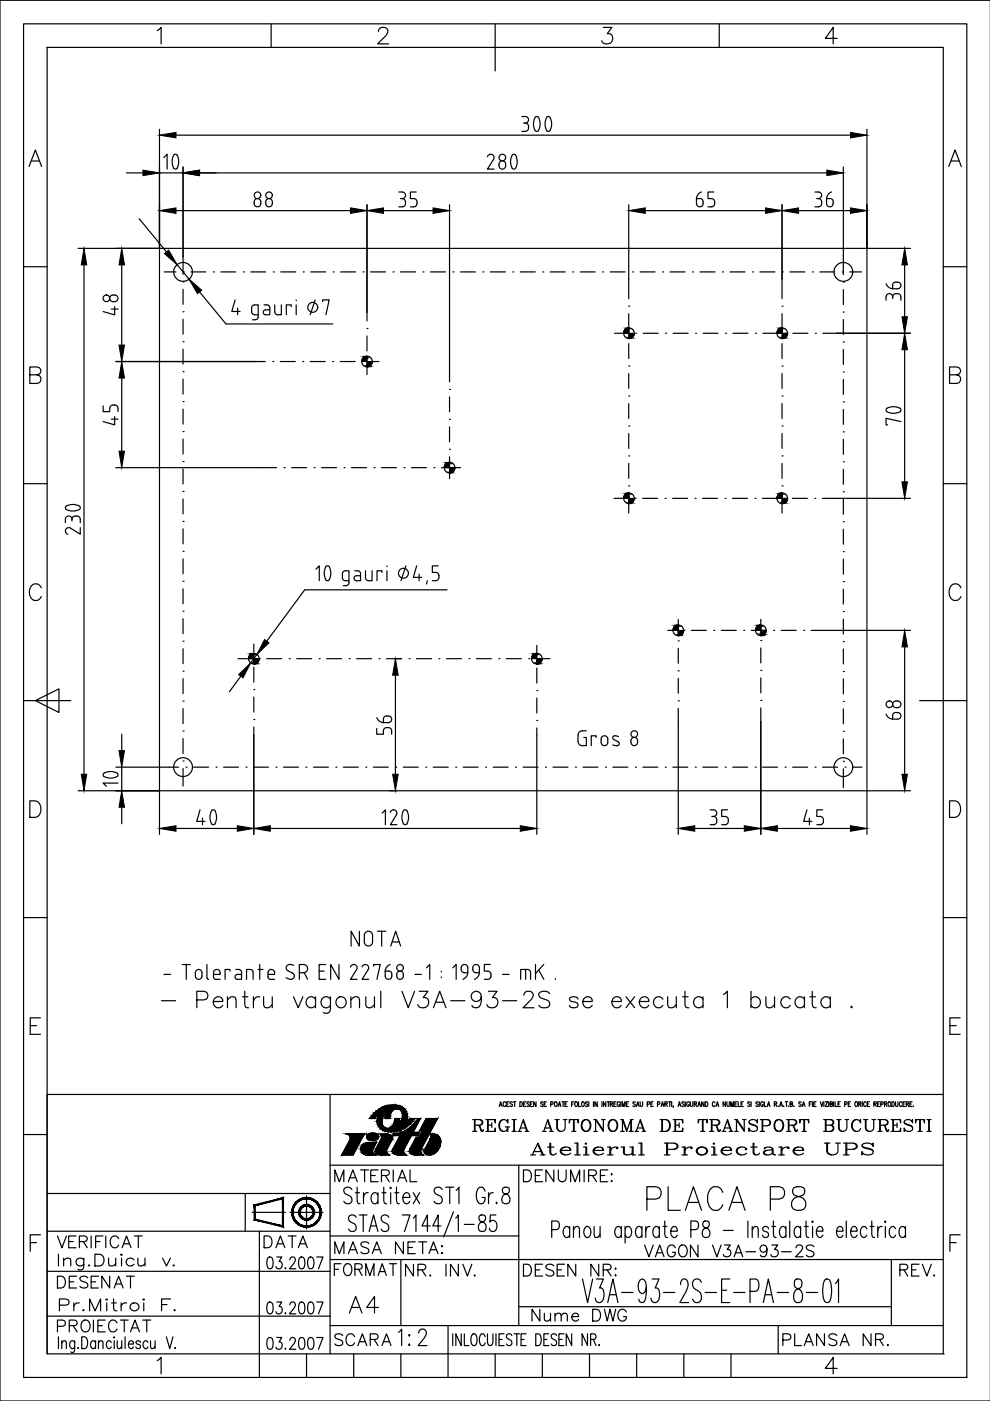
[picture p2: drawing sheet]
<svg xmlns="http://www.w3.org/2000/svg" width="210mm" height="297mm" viewBox="0 0 210 297" stroke-linecap="round" stroke-linejoin="round" font-family="sans-serif">
<defs><g id="words">
<g font-size="10.1">
<text x="30.7" y="38.5">10</text>
<text x="102" y="38.5">280</text>
<text x="193.3" y="93.5" transform="rotate(-90 193.3 93.5)">70</text>
<text x="19.4" y="114.7" transform="rotate(-90 19.4 114.7)">230</text>
<text x="38.8" y="177.4">40</text>
<text x="79.4" y="177.4">120</text>
</g>
<g font-size="9.7">
<text x="107.2" y="30.3">300</text>
<text x="27.2" y="170.7" transform="rotate(-90 27.2 170.7)">10</text>
</g>
<text font-size="8.8" x="135.8" y="257.9">PLACA P8</text>
<text font-size="8.4" x="33.2" y="215.9">- Pentru vagonul V3A-93-2S se executa 1 bucata .</text>
<g font-size="7.1">
<text x="72.7" y="279.8">A4</text>
<text x="83.3" y="286.5">1:2</text>
</g>
<g font-size="6.6">
<text x="52.6" y="45.2">88</text>
<text x="83.3" y="45.2">35</text>
<text x="146.4" y="45.2">65</text>
<text x="171.4" y="45.2">36</text>
<text x="191.9" y="64.9" transform="rotate(-90 191.9 64.9)">36</text>
<text x="25.8" y="68.1" transform="rotate(-90 25.8 68.1)">48</text>
<text x="25.8" y="91.4" transform="rotate(-90 25.8 91.4)">45</text>
<text x="191.9" y="153.8" transform="rotate(-90 191.9 153.8)">68</text>
<text x="84" y="157" transform="rotate(-90 84 157)">56</text>
<text x="149.2" y="176">35</text>
<text x="169.3" y="176">45</text>
<text x="73.4" y="201.8">NOTA</text>
</g>
<text font-size="6.2" x="10.9" y="274.5">DESENAT</text>
<g font-size="5.7">
<text x="99.1" y="240.9">REGIA AUTONOMA DE TRANSPORT BUCURESTI</text>
<text x="69.8" y="251.9">MATERIAL</text>
<text x="109.7" y="251.9">DENUMIRE:</text>
<text x="111.1" y="246.2">Atelierul Proiectare UPS</text>
<text x="10.9" y="265.6">VERIFICAT</text>
<text x="54.7" y="265.6">DATA</text>
<text x="69.8" y="267.1">MASA NETA:</text>
<text x="135.5" y="267.8">VAGON V3A-93-2S</text>
<text x="69.5" y="271.6">FORMAT</text>
<text x="84.7" y="271.6">NR. INV.</text>
<text x="109.7" y="271.6">DESEN NR:</text>
<text x="189.4" y="271.6">REV.</text>
<text x="11.3" y="279">Pr.Mitroi F.</text>
<text x="111.5" y="281.2">Nume DWG</text>
<text x="10.9" y="283.6">PROIECTAT</text>
<text x="69.8" y="286.5">SCARA</text>
<text x="164.7" y="286.5">PLANSA NR.</text>
</g>
</g></defs>
<!-- layer: 0 -->
<g fill="none" stroke="#000" stroke-width=".25">
<path d="M0 .1h.1M0 .1v296.9h210M0 .1h210M5 5.1h200v286.9h-200zM10 10.1h190v276.9h-190zM33.3 6.5l.9-.7v3.5M57.5 5.1v5M80.2 6.6a.87 .87 0 0 1 .7-.8h.7a.85 .85 0 0 1 .5 1.3l-2 2.2h2.3M105 5.1v10M127.9 5.8h1.8l-1 1.3a1.12 1.12 0 0 1 1.2 1.3 1.12 1.12 0 0 1-1.5 .9l-.5-.2-.3-.5M152.5 5.1v5M177.5 8.1h-2.5l1.7-2.3v3.5"/>
<path d="M6.2 35.3l1.3-3.5 1.3 3.5M6.7 34.1h1.6M201.2 35.3l1.3-3.5 1.3 3.5M201.7 34.1h1.6M5 56.6h5M29.5 46.4l18.4 22.3h22.7M33.8 52.7h150v115h-150zM200 56.6h5M6.3 79.5h1.5l.5-.2a.82 .82 0 0 0 0-1.3l-.5-.2h-1.5v3.5h1.5a.92 .92 0 0 0 .9-.9 .92 .92 0 0 0-.9-.9M49.8 63.6l-.7 2.4h1.8M50.4 65.3v1.4M54.7 66.7h-.7a.63 .63 0 0 1-.6-.6v-.9a.61 .61 0 0 1 .6-.6h.7v2.6a.61 .61 0 0 1-.6 .6h-.6"/>
<path d="M56 64.6h.6a.61 .61 0 0 1 .6 .6v1.5h-.9a.52 .52 0 0 1-.5-.5 .52 .52 0 0 1 .5-.5h.9M58.3 64.6v1.5a.61 .61 0 0 0 .6 .6h.7v-2.1M61.8 65v-.4h-1.1v2.1M62.8 63.6v.2M62.8 64.6v2.1M66.8 63.6l-1 3.1M68.4 63.9v-.3h1.4l-.7 3.1M201.3 79.5h1.5l.5-.2a.82 .82 0 0 0 0-1.3l-.5-.2h-1.5v3.5h1.5a.92 .92 0 0 0 .9-.9 .92 .92 0 0 0-.9-.9M5 102.5h5M82 120v.1M86.1 120l-1.1 3.1M88.3 120l-.7 2.4h1.8"/>
<path d="M92.9 120h-1.2v1.4h.7M200 102.5h5M8.7 124.6a1.29 1.29 0 0 0-1.4-.8 1.29 1.29 0 0 0-1.1 1.3 1.62 1.62 0 0 0 1.7 2.2l.7-.5 .1-.3M67 120.7l.7-.7v3.1M69.1 120.1a.44 .44 0 0 1 .7 0M69.1 120.1l-.3 1v.9a.93 .93 0 0 0 .6 1.1 1.83 1.83 0 0 0 .7-2l-.3-1M72.6 121.6v.9M72.6 121.6a.61 .61 0 0 1 .6-.6h.8v2.6a.61 .61 0 0 1-.6 .6M72.6 122.5a.61 .61 0 0 0 .6 .6h.8M72.8 124.2h.6M75.2 121h.6a.61 .61 0 0 1 .6 .6v1.5h-.8a.53 .53 0 0 1-.6-.5 .53 .53 0 0 1 .6-.5h.8M77.5 121v1.5a.61 .61 0 0 0 .6 .6h.8v-2.1"/>
<path d="M81 121.4v-.4h-1.1v2.1M82 121v2.1M88.9 121.7v1.4M90.6 123.1l-.2 .7M91.7 123.1h.7M92.4 121.4a.9 .9 0 0 1 .7 .8 .9 .9 0 0 1-.7 .9M94.8 125.1h-30.2l-16 21.5M203.7 124.6a1.28 1.28 0 0 0-1.4-.8 1.28 1.28 0 0 0-1.1 1.3 1.61 1.61 0 0 0 1.7 2.2l.3-.2 .5-.6M5 148.5h10M7.5 148.5l5-2.5v5.1zM124.3 154.9h-.9a.89 .89 0 0 0-.8 .9v1.4a.89 .89 0 0 0 .8 .9h.9v-1.7h-.5M126.4 156.4v-.4h-1v2.1"/>
<path d="M127.5 157.4v-.7a.7 .7 0 0 1 .7-.7 .7 .7 0 0 1 .7 .7v.7M127.5 157.4a.7 .7 0 0 0 .7 .7 .7 .7 0 0 0 .7-.7M131.1 156.2l-.5-.2a.49 .49 0 0 0-.7 .5l.2 .3 1 .5a.53 .53 0 0 1 .1 .7 .53 .53 0 0 1-.8 .1l-.5-.2M134 156.5a.84 .84 0 0 1 1.2 .5 .84 .84 0 0 1-.7 1.1 .91 .91 0 0 1-.8-.6 .91 .91 0 0 1 .3-1zM195 148.5h10M6.3 169.8h1.2a1.87 1.87 0 0 1 1.2 1.7 1.87 1.87 0 0 1-1.2 1.8h-1.2zM201.3 169.8h1.2a1.87 1.87 0 0 1 1.2 1.7 1.87 1.87 0 0 1-1.2 1.8h-1.2zM5 194.5h5M200 194.5h5M6.4 217.5h1.3M8.6 215.8h-2.2v3.5h2.2M38.6 204.5h1.8"/>
<path d="M39.5 204.5v3.1M41.4 206.9v-.7a.7 .7 0 0 1 .7-.7 .7 .7 0 0 1 .7 .7v.7M43.9 204.5v2.8M45.3 206.6h1.4a.74 .74 0 0 0-.5-1 .74 .74 0 0 0-.9 .6v.9M48.8 205.9v-.4h-1.1v2.1M50 205.5h.6a.61 .61 0 0 1 .6 .7v1.4h-.9M52.3 207.6v-2.1h.8a.61 .61 0 0 1 .6 .7v1.4M54.7 205.5h1.1M55.1 204.5v3.1M58.2 206.2v.4h-1.4M58.2 206.2a.7 .7 0 0 0-.7-.7 .7 .7 0 0 0-.7 .7v.9M62.2 204.7a.93 .93 0 0 0-.9-.2 .93 .93 0 0 0-.6 .8l.2 .4 1.1 .6"/>
<path d="M63.5 206.2h.9a.87 .87 0 0 0 .8-.8 .87 .87 0 0 0-.9-.9h-.8v3.1M64.5 206.2l.7 1.4M67.7 205.9h1M69.1 204.5h-1.4v3.1h1.4M71.9 204.5v3.1l-1.8-3.1v3.1M74.3 205a.71 .71 0 0 1 1-.5 .71 .71 0 0 1 .3 1.1M75.6 205.6l-1.3 2h1.4M76.8 205a.71 .71 0 0 1 .9-.5 .71 .71 0 0 1 .4 1.1l-1.3 2h1.4M79.2 204.8v-.3h1.4l-.7 3.1M81.7 205.9l1 .1 .3 .2 .1 .4M81.7 205.9v1M82.7 204.5a1.59 1.59 0 0 0-1 1.4"/>
<path d="M84.1 206.6a.7 .7 0 0 1 .7-.7 .7 .7 0 0 1 .7 .7M90.4 205.2l.7-.7v3.1M93.6 205.9v.2M96 205.2l.7-.7v3.1M99.2 206.2h-.7a.86 .86 0 0 1-.7-.9 .86 .86 0 0 1 1-.8l.2 .2a2.09 2.09 0 0 1-.9 2.9M101.6 206.2h-.7a.86 .86 0 0 1-.7-.9 .86 .86 0 0 1 1-.8l.2 .2a2.09 2.09 0 0 1-.8 2.9M103.9 204.5h-1.2v1.4h.7a.7 .7 0 0 1 .7 .7M110.4 207.6v-2.1h1.5a.61 .61 0 0 1 .6 .7v1.4M111.4 205.5v2.1M113.5 204.5v3.1M114.2 205.7l1.1 1.9M115.3 204.5l-1.8 1.9"/>
<path d="M201.4 217.5h1.3M203.6 215.8h-2.2v3.5h2.2M70 232v55M78.3 237.1h1.2M79.3 236l-.3 .3M79.9 237.6a2.37 2.37 0 0 0 2 2.3M80.4 236.2l-.3 .7-.1 .7M81.1 237.1a1.37 1.37 0 0 0 0 1.5 1.37 1.37 0 0 0 1.4 .6l.4-.2M81.8 236.2l-.1 .9h.9v-.2M82.6 236.7v.2M82.6 236.7h.1M82.7 236.3l-.1 .4"/>
<path d="M82.9 236l-.2 .3M83 235.8l-.1 .2M83.4 238.4l-.5 .6M83.6 238l-.2 .4M83.6 238h.1M83.6 237.9v.1M83.7 237.3v-.2h1l-.2 1M83.7 237.3l-.1 .6M83.8 235.1l-.8 .7M84.4 235.1l.3 .1M84.4 235.1h-.6M84.7 235.2l.6 .6"/>
<path d="M85.3 235.8l.1 .7-.1 .6M85.5 234.9a5 5 0 0 0-4.8 0M85.5 234.9l.7 .8M85.7 239.8l-1 .4-1.4 .2M86.2 235.7l.2 .6M86.4 236.3l-.1 1.1-.4 .7M86.8 237.1h1.3M87.6 237.8h-.1M88.2 237.7a.91 .91 0 0 1 .9-.6l-1.5 3h1.4l-.4 .7h-1.4l-1.6 3a.78 .78 0 0 0 .6 1.1h-1.7a1 1 0 0 1-1.2-1.2l1.5-2.9h-1.4M88.2 237.7l-1.2 1.2M90.3 237.1h2.5l-3.6 6.7a.79 .79 0 0 0 .6 1.1h-1.7a1.01 1.01 0 0 1-1.2-1.2l1.3-2.6h.6l.8-1.4h-.6zM105.9 234.6l.3-1 .2 1"/>
<path d="M106 234.3h.3M107.2 233.8a.29 .29 0 0 0-.3-.2 .29 .29 0 0 0-.2 .4v.2a.29 .29 0 0 0 .2 .4 .29 .29 0 0 0 .3-.2M107.4 234.1h.3M107.9 233.6h-.5v1M108.6 233.7l-.1-.1-.4 .1 .1 .3 .4 .2a.27 .27 0 0 1-.1 .4 .27 .27 0 0 1-.4-.2M108.9 233.6h.5M109.1 233.6v1M110.2 233.6a.5 .5 0 0 1 .6 .5 .5 .5 0 0 1-.6 .5zM111 234.1h.3M111.5 233.6h-.5v1M112.2 233.7l-.2-.1-.3 .1 .1 .3 .3 .2a.27 .27 0 0 1 0 .4 .27 .27 0 0 1-.4-.2M112.4 234.1h.3"/>
<path d="M112.9 233.6h-.5v1M113.6 233.6v1l-.5-1v1M115.1 233.7l-.1-.1-.4 .1 .1 .3 .3 .1a.27 .27 0 0 1 .1 .5 .27 .27 0 0 1-.5-.2M115.4 234.1h.3M115.8 233.6h-.4v1M116.8 234.1h.4v-.5h-.4v1M117.7 233.6h.1a.48 .48 0 0 1 .3 .5 .48 .48 0 0 1-.4 .4l-.2-.3zM118.3 234.6l.3-1 .3 1M118.4 234.3h.4M119.1 233.6h.6M119.4 233.6v1M119.8 234.1h.3"/>
<path d="M120.3 233.6h-.5v1M121.2 234.1h.3M121.7 233.6h-.5v1M122 233.6h.1a.48 .48 0 0 1 .4 .5 .48 .48 0 0 1-.5 .4l-.1-.3zM122.7 233.6v1h.4M123.4 233.6h.1a.48 .48 0 0 1 .4 .5 .48 .48 0 0 1-.5 .4l-.1-.3zM124.6 233.7l-.2-.1-.3 .1 .1 .3 .3 .2a.27 .27 0 0 1 0 .4 .27 .27 0 0 1-.4-.2M124.8 233.6v1M125.8 233.6v1M126.6 233.6v1l-.5-1v1M127.6 233.6v1M128.4 233.6v1l-.5-1v1"/>
<path d="M128.7 233.6h.5M129 233.6v1M129.4 234.1l.4-.1v-.4h-.4v1M129.6 234.1l.3 .5M130.2 234.1h.3M130.6 233.6h-.4v1M131.4 233.8a.29 .29 0 0 0-.3-.2 .29 .29 0 0 0-.2 .4v.2a.29 .29 0 0 0 .2 .4 .29 .29 0 0 0 .3-.4h-.2M131.6 233.6v1M131.9 234.6v-1l.3 1 .3-1v1M132.8 234.1h.3M133.3 233.6h-.5v1M134.7 233.7l-.2-.1-.3 .1 .1 .3 .3 .2a.27 .27 0 0 1 0 .4 .27 .27 0 0 1-.4-.2"/>
<path d="M134.9 234.6l.3-1 .3 1M135 234.3h.4M135.7 233.6v.7l.3 .3 .2-.3v-.7M137.2 234.1h.5v-.4l-.5-.1v1M138 234.1h.3M138.5 233.6h-.5v1M139.4 234.1h.4v-.5h-.4v1M140.2 234.6l.3-1 .3 1M140.3 234.3h.4M141 234.1l.4-.1v-.4h-.4v1M141.2 234.1l.3 .5M141.8 233.6h.5"/>
<path d="M142 233.6v1M142.4 233.6v1M143.8 234.6l.3-1 .3 1M143.9 234.3h.4M145.1 233.7l-.2-.1-.3 .1 .1 .3 .3 .2a.27 .27 0 0 1 0 .4 .27 .27 0 0 1-.4-.2M145.3 233.6v1M146.2 233.8a.29 .29 0 0 0-.4-.2 .29 .29 0 0 0-.2 .4v.2a.29 .29 0 0 0 .3 .4 .29 .29 0 0 0 .3-.4h-.2M146.4 233.6v.7l.2 .3 .3-.3v-.7M147.2 234.1l.4-.1v-.4h-.4v1M147.4 234.1l.3 .5M148 234.6l.3-1 .2 1M148.1 234.3h.3"/>
<path d="M149.3 233.6v1l-.5-1v1M149.6 233.6a.5 .5 0 0 1 .5 .5 .5 .5 0 0 1-.5 .5zM151.6 233.8a.29 .29 0 0 0-.4-.2 .29 .29 0 0 0-.2 .4v.2a.29 .29 0 0 0 .2 .4 .29 .29 0 0 0 .4-.2M151.8 234.6l.3-1 .3 1M151.9 234.3h.4M153.8 233.6v1l-.5-1v1M154.1 233.6v.7l.2 .3 .3-.2v-.8M154.9 234.6v-1l.3 1 .3-1v1M155.8 234.1h.3M156.3 233.6h-.5v1M156.5 233.6v1h.5M157.1 234.1h.3"/>
<path d="M157.6 233.6h-.5v1M159 233.7l-.1-.1-.4 .1 .1 .3 .4 .2a.27 .27 0 0 1-.1 .4 .27 .27 0 0 1-.4-.2M159.3 233.6v1M160.8 233.7l-.2-.1-.3 .1v.3l.4 .2a.27 .27 0 0 1-.1 .4 .27 .27 0 0 1-.3-.2M161 233.6v1M161.8 233.8a.29 .29 0 0 0-.3-.2 .29 .29 0 0 0-.2 .4v.2a.29 .29 0 0 0 .3 .4 .29 .29 0 0 0 .2-.4h-.2M162.1 233.6v1h.4M162.7 234.6l.3-1 .3 1M162.8 234.3h.4M164.2 234.1l.4-.1v-.4h-.4v1M164.4 234.1l.3 .5M165.3 234.6l.3-1 .3 1"/>
<path d="M165.4 234.3h.4M166.5 233.6h.5M166.8 233.6v1M167.5 234.1l.5-.1v-.3l-.5-.1v1l.5-.1v-.3l-.1-.1M169.9 233.7l-.2-.1-.3 .1v.3l.4 .2a.27 .27 0 0 1 0 .4 .27 .27 0 0 1-.4-.2M170.1 234.6l.3-1 .3 1M170.2 234.3h.4M171.6 234.1h.3M172.1 233.6h-.5v1M172.3 233.6v1M172.6 234.1h.2M173 233.6h-.4v1"/>
<path d="M173.9 233.6l.3 1 .3-1M174.7 233.6v1M175 233.6h.5l-.5 1h.5M175.7 233.6v1M176 234.1l.4-.1 .1-.3-.5-.1v1l.5-.1v-.3l-.2-.1M176.8 233.6v1M177.1 233.6v1h.4M177.7 234.1h.3M178.2 233.6h-.5v1M179.1 234.1h.4v-.5h-.4v1M179.9 234.1h.2M180.3 233.6h-.4v1"/>
<path d="M181.4 233.6h.1a.48 .48 0 0 1 .4 .5 .48 .48 0 0 1-.5 .4l-.1-.3zM182.1 234.1l.4-.1v-.3l-.4-.1v1M182.3 234.1l.3 .5M182.8 233.6v1M183.7 233.8a.29 .29 0 0 0-.4-.2 .29 .29 0 0 0-.2 .4v.2a.29 .29 0 0 0 .2 .4 .29 .29 0 0 0 .4-.2M183.9 234.1h.3M184.4 233.6h-.5v1M185.3 234.1l.4-.1v-.4h-.4v1M185.5 234.1l.3 .5M186.1 234.1h.3M186.5 233.6h-.4v1M186.8 234.1h.4v-.4l-.4-.1v1"/>
<path d="M187.5 234.1l.5-.1v-.3l-.5-.1v1M187.8 234.1l.2 .5M188.4 233.6h.1a.48 .48 0 0 1 .4 .5 .48 .48 0 0 1-.5 .4l-.1-.3zM189.1 233.6a.5 .5 0 0 1 .5 .5 .5 .5 0 0 1-.5 .5zM189.9 233.6v.7l.2 .3 .3-.2v-.8M191.2 233.8a.29 .29 0 0 0-.3-.2 .29 .29 0 0 0-.2 .4v.2a.29 .29 0 0 0 .2 .4 .29 .29 0 0 0 .3-.2M191.5 234.1h.2M191.9 233.6h-.4v1M192.2 234.1l.4-.1v-.3l-.4-.1v1M192.4 234.1l.3 .5M192.9 234.1h.3M193.4 233.6h-.5v1"/>
<path d="M200 232h-190v55M5 240.5h5M10 253h60M52 253v8M53.5 257h7M61.5 257h7M65 253.5v7M70 247h130M73.3 240.4h4.1M74.6 252.2a.87 .87 0 0 0-1.1-.5 .87 .87 0 0 0-.5 1.2l1.1 .6a.92 .92 0 0 1 .3 1.5 .92 .92 0 0 1-1.5-.3M75.5 258.1a.82 .82 0 0 0-1.1-.5 .82 .82 0 0 0-.4 1.2l1.1 .6a.88 .88 0 0 1 .2 1.5 .88 .88 0 0 1-1.4-.3M75.7 251.7v2.8l.1 .5 .5 .2"/>
<path d="M76.2 257.6h1.6M76.9 241.1l-2 3.8h-2.4l1.7-3.2M77 257.6v3.5M77.1 252.9v2.3M77.7 242.3l2.2-.2-.7 1.3M77.7 242.3a1.29 1.29 0 0 0-1.2 1.3 1.29 1.29 0 0 0 1.3 1.3h2l-.7-.4M78.6 259.9h1.2M80.1 253.4l-.4-.5a1.21 1.21 0 0 0-1.1 .8 1.21 1.21 0 0 0 .4 1.3l.7 .2 .4-.5M80.1 252.9v2.3M80.5 240.4h1.4M80.5 240.4l.3 .3 .1 .5-1.3 2.5a1.01 1.01 0 0 0 1.2 1.2h1.8a.81 .81 0 0 1-.6-1.1l1.1-2.2M81.4 251.7v2.8l.1 .5 .5 .2"/>
<path d="M82.4 258.1a.82 .82 0 0 0-1.1-.5 .82 .82 0 0 0-.4 1.2l1.1 .6a.88 .88 0 0 1 .2 1.5 .88 .88 0 0 1-1.4-.3M82.8 252.9v2.3M84.1 251.7v2.8l.1 .5 .5 .2M85.3 257.6h1.6l-1.1 3.5M85.4 253.9h1.5a.72 .72 0 0 0-.4-1 .72 .72 0 0 0-1 .5 1.18 1.18 0 0 0 .9 1.8l.5-.5M87.6 258.3l.6-.7v3.5M87.6 252.9l1.4 2.3M89 252.9l-1.4 2.3M91.2 259.9h-1.7l1.1-2.3v3.5M91.2 240.4a1.82 1.82 0 0 1 1.9 .7 1.82 1.82 0 0 1 .2 2M91.2 241.5l-1.2 2.3a.91 .91 0 0 0 .3 1 .91 .91 0 0 0 1 .1 2.54 2.54 0 0 0 2-1.8M93.5 259.9h-1.7l1.1-2.3v3.5"/>
<path d="M93.8 252.2a.87 .87 0 0 0-1.2-.5 .87 .87 0 0 0-.4 1.2l1.1 .6a.92 .92 0 0 1 .2 1.5 .92 .92 0 0 1-1.5-.3M94.5 251.7h1.7M95.4 251.7v3.5M96.1 256.9l-2 5.4M96.6 258.3l.6-.7v3.5M96.7 252.4l.6-.7v3.5M98.4 259.6h2.1M101.7 257.8a.86 .86 0 0 0 .7 1.3 1.02 1.02 0 0 1 .7 1.2 1.02 1.02 0 0 1-1.1 .8 1.16 1.16 0 0 1-.5-1.3 1.16 1.16 0 0 1 1.1-.9 .74 .74 0 0 0 .4-.7 .74 .74 0 0 0-.5-.6zM102.8 252.5a.86 .86 0 0 0-.8-.8 .86 .86 0 0 0-.9 .8 2.31 2.31 0 0 0 .6 2.7 1 1 0 0 0 1.1-1.3h-.6M103.6 252.9v2.3M104.6 252.9a.91 .91 0 0 0-1 1M105.1 257.6h-1.1l-.1 1.5a.77 .77 0 0 1 .7-.4 .77 .77 0 0 1 .7 .6 1.18 1.18 0 0 1-1 1.8l-.3-.2-.3-.5"/>
<path d="M105.3 254.9l-.1 .1 .1 .2 .1-.2M106.6 251.9a.81 .81 0 0 0 .3 1.1 1.15 1.15 0 0 1 1.2 .9 1.15 1.15 0 0 1-.6 1.3 1.02 1.02 0 0 1-1.1-.8 1.02 1.02 0 0 1 .7-1.2l.5-.2a.73 .73 0 0 0 .4-.7 .73 .73 0 0 0-.5-.6zM110 247v34M140.9 258.9v2.8l.2 .5 .4 .2M149.1 259a.86 .86 0 0 0 .7 1.4 1.02 1.02 0 0 1 .8 1.1 1.02 1.02 0 0 1-1.1 .9 1.16 1.16 0 0 1-.6-1.3 1.16 1.16 0 0 1 1.2-.9 .75 .75 0 0 0-.2-1.3zM158.6 258.9v3.5M164 258.9v2.8l.1 .5 .5 .2M167.4 258.9v3.5M170.9 258.9v2.8l.1 .5 .5 .2M179.4 258.9v3.5M184.8 258.9v2.8l.2 .5 .4 .2M187.7 258.9l.1 .1-.1 .2z"/>
<path d="M200 240.5h5M6.4 263.5h1.3M8.6 261.8h-2.2v3.5M10 279h60M10 269.5h60M10 261h60M12.4 265.9v2.5M13.5 267.2a1.02 1.02 0 0 1 1.4-.3l.1 1.5M13.5 266.7v1.7M17.8 266.7v2a.77 .77 0 0 1-1.3 .4M17.8 267.1a.9 .9 0 0 0-1.4-.2 .9 .9 0 0 0 0 1.4 .9 .9 0 0 0 1.4-.2M20.1 265.9h1a1.28 1.28 0 0 1 1 1.3 1.28 1.28 0 0 1-1 1.2h-1z"/>
<path d="M23 266.7l.2 1.6a1.02 1.02 0 0 0 1.3-.4M24.5 266.7v1.7M25.8 266.7v1.7M28.4 267.1a.9 .9 0 0 0-1.4-.2 .9 .9 0 0 0 0 1.4 .9 .9 0 0 0 1.4-.2M29.2 266.7l.2 1.6a1.02 1.02 0 0 0 1.3-.4M30.7 266.7v1.7M34.5 266.7l.8 1.7 .8-1.7M36.8 268.2l-.1 .1 .1 .1 .2-.1M55 261v31M56.9 266.6l.4-.1a1.22 1.22 0 0 1 .6 1.4l-.3 1-.5 .1a1.2 1.2 0 0 1-.5-1.4zM56.9 276.2l.4-.1a1.22 1.22 0 0 1 .6 1.4l-.3 .9-.5 .2a1.2 1.2 0 0 1-.5-1.5zM58.7 266.5h1l-.5 1a.74 .74 0 0 1 .6 1.1 .74 .74 0 0 1-1.3-.1"/>
<path d="M58.7 276.1h1l-.5 .9a.74 .74 0 0 1 .6 1.1 .74 .74 0 0 1-1.3 0M60.5 268.8v.2l.1-.1M60.5 278.3v.3l.1-.2M61.5 267.1l.1-.4 .3-.2h.3l.3 .2a.9 .9 0 0 1-.2 1.1l-.9 1.2h1.3M61.5 276.7l.1-.4 .3-.2h.3l.3 .2a.9 .9 0 0 1-.2 1.1l-.9 1.2h1.3M63.6 266.6l.5-.1a1.2 1.2 0 0 1 .5 1.4l-.2 1-.5 .1a1.21 1.21 0 0 1-.6-1.4zM63.6 276.2l.5-.1a1.2 1.2 0 0 1 .5 1.4l-.2 .9-.5 .2a1.22 1.22 0 0 1-.6-1.5zM65.5 266.6l.5-.1a1.47 1.47 0 0 1 .5 2l-.2 .4-.5 .1a1.2 1.2 0 0 1-.6-1.4zM65.5 276.2l.5-.1a1.48 1.48 0 0 1 .5 2l-.2 .3-.5 .2a1.2 1.2 0 0 1-.6-1.5zM67.1 266.5h1.4l-1 2.5M67.1 276.1h1.4l-1 2.5M70 267h130"/>
<path d="M70 262.1h40M78.3 261.1l.9-3.5 .9 3.5M85 267v14M110 277h79M117 260.7h1a.99 .99 0 0 0 .6-.9 .99 .99 0 0 0-.6-.9h-1v3.5M120.8 260.5l-.5-.5h-.3a1.46 1.46 0 0 0 0 2.4h.3l.5-.5M120.8 260v2.4M121.6 260.7l.6-.7 .5 .2 .2 2.2M121.6 260v2.4M123.5 271.2l1.1 5 1.1-5M124.1 260.2l.6-.2a1.46 1.46 0 0 1 0 2.4h-.3a1.51 1.51 0 0 1-.3-2.2zM126 260l.1 2.2 .6 .2 .5-.7"/>
<path d="M126.5 271.2h1.4l-.8 1.9h.4a2.35 2.35 0 0 1 .2 2.8 .87 .87 0 0 1-1 .2 .87 .87 0 0 1-.5-.9M127.2 260v2.4M128.9 276.2l1-5 1.1 5M129.3 274.5h1.3M131.7 260.5l-.4-.5h-.4a1.44 1.44 0 0 0 0 2.4h.4l.4-.5M131.7 260v2.4M131.8 274h2.4M132.5 260.5l.5-.5h.3a1.44 1.44 0 0 1 0 2.4h-.3l-.5-.5M132.5 260v3.5M136.1 260.5l-.5-.5h-.3a1.46 1.46 0 0 0 0 2.4h.3l.5-.5M136.1 260v2.4M136.9 260v2.4"/>
<path d="M137 272.8l-.4 1.2-.5 .3a1.88 1.88 0 0 1 0-3.1l.5 .2a5.8 5.8 0 0 1 0 4.5l-.6 .3-.4-.3-.2-.4M137.8 260l-.5 .2-.4 .8M138.3 271.2h1.4l-.8 1.9h.4a2.32 2.32 0 0 1 .2 2.8 .87 .87 0 0 1-1 .2 .87 .87 0 0 1-.5-.9M139.8 260.5l-.5-.5h-.3a1.44 1.44 0 0 0 0 2.4h.3l.5-.5M139.8 260v2.4M140.7 274h2.4M142.2 261h1.4a.68 .68 0 0 0-.4-.9 .68 .68 0 0 0-.9 .4 1.17 1.17 0 0 0 .8 1.9l.5-.5M144.3 272.4a1.01 1.01 0 0 1 1.1-1.2 1.51 1.51 0 0 1 .4 1.9l-1.7 3.1h1.9M146.5 260.7h1a.99 .99 0 0 0 .6-.9 .99 .99 0 0 0-.6-.9h-1v3.5M148.7 271.9a1.02 1.02 0 0 0-1.5-.6 1.02 1.02 0 0 0-.2 1.5l.4 .5a1.71 1.71 0 0 1 1 2.6 .96 .96 0 0 1-1.6-.4M149.5 274h2.4M153 273.6h1.1"/>
<path d="M154.7 271.2h-1.7v5h1.7M155.5 274h2.5M159 273.8h1.2a1.56 1.56 0 0 0 0-2.6h-1.2v5M159.5 260.7l.6-.7 .5 .2 .2 2.2M159.5 260v2.4M161.8 276.2l1.1-5 1.1 5M162.2 274.5h1.4M163 260.5a.65 .65 0 0 0-.7-.5 .65 .65 0 0 0-.6 .5l.1 .4 .8 .3a.62 .62 0 0 1 .4 .6 .62 .62 0 0 1-.5 .6l-.7-.2-.1-.3M164.8 274h2.4M166.6 260.5l-.4-.5h-.4a1.46 1.46 0 0 0 0 2.4h.4l.4-.5M166.6 260v2.4M168.5 271.4a1.31 1.31 0 0 0 .8 1.9 1.91 1.91 0 0 1 .6 2.6l-.4 .3a.93 .93 0 0 1-1.2-1 1.78 1.78 0 0 1 1.3-2.1 1.19 1.19 0 0 0-.1-1.9h-.6z"/>
<path d="M169.7 260.5l-.4-.5h-.4a1.46 1.46 0 0 0 0 2.4h.4l.4-.5M169.7 260v2.4M171 274h2.4M172.3 260v2.4M173.1 261h1.4a.68 .68 0 0 0-.4-.9 .68 .68 0 0 0-.9 .4 1.18 1.18 0 0 0 .8 1.9l.5-.5M174.8 271.4l.4-.2 .7 .2a6.4 6.4 0 0 1 0 4.5l-.4 .3-.7-.3a6.4 6.4 0 0 1 0-4.5zM177.1 272.1l.7-.9v5M177.4 261h1.3a.68 .68 0 0 0-.3-.9 .68 .68 0 0 0-.9 .4 1.18 1.18 0 0 0 .8 1.9l.4-.5M180.4 261h1.3a.68 .68 0 0 0-.3-.9 .68 .68 0 0 0-.9 .4 1.18 1.18 0 0 0 .8 1.9l.4-.5M183.8 260.5l-.5-.5h-.3a1.46 1.46 0 0 0 0 2.4h.3l.5-.5M184.5 260h.8M186.1 260v2.4"/>
<path d="M187 260l-.5 .2-.4 .8M187.7 260v2.4M189 267v14M189.9 260.5l-.4-.5h-.4a1.46 1.46 0 0 0 0 2.4h.4l.4-.5M192 260.5l-.5-.5h-.3a1.46 1.46 0 0 0 0 2.4h.3l.5-.5M192 260v2.4M201.4 263.5h1.3M203.6 261.8h-2.2v3.5M12.4 283.4v2.5M13.1 284.7l.4-.4 .5 .1 .1 1.5M13.1 284.3v1.6M15.8 284.3l-.1 2.2-.2 .3-.5-.2"/>
<path d="M15.8 284.6l-.3-.3a.84 .84 0 0 0-.7 .8 .84 .84 0 0 0 .7 .8l.3-.3M16.5 285.7v.2l.1-.1M17.3 283.4h.6a1.52 1.52 0 0 1 0 2.5h-.6zM20.3 284.6l-.4-.3a.84 .84 0 0 0-.7 .8 .84 .84 0 0 0 .7 .8l.4-.3M20.3 284.3v1.6M20.9 284.7l.4-.4 .4 .1 .1 1.5M20.9 284.3v1.6M23.6 284.6l-.3-.3a.84 .84 0 0 0-.8 .8 .84 .84 0 0 0 .8 .8l.3-.3M24.2 284.3v1.6M24.8 284.3l.1 1.5 .5 .1 .4-.4M25.8 284.3v1.6M26.5 283.4v2.5"/>
<path d="M27.2 285h1.1v-.3a.48 .48 0 0 0-.3-.4 .48 .48 0 0 0-.5 .1 .91 .91 0 0 0 .4 1.5l.4-.3M29.8 284.6a.51 .51 0 0 0-.5-.4 .51 .51 0 0 0-.5 .4l.3 .4 .4 .1a.49 .49 0 0 1 .2 .7 .55 .55 0 0 1-.9-.2M31.4 284.6l-.4-.3a.84 .84 0 0 0-.7 .8 .84 .84 0 0 0 .7 .8l.4-.3M31.9 284.3l.1 1.5 .4 .1 .5-.4M32.9 284.3v1.6M33.3 288.5l.9-.7v3.5M35.3 283.4l.7 2.5 .7-2.5M37.1 285.7v.2l.1-.1M56.9 283.7l.4-.1a1.22 1.22 0 0 1 .6 1.4l-.3 1-.5 .1a1.2 1.2 0 0 1-.5-1.5zM58.7 283.6h1l-.5 .9a.74 .74 0 0 1 .6 1.2 .74 .74 0 0 1-1.3-.1M60.5 285.8v.3l.1-.1M61.5 284.2l.1-.4 .3-.2h.3l.3 .2a.92 .92 0 0 1-.2 1.1l-.9 1.2h1.3"/>
<path d="M63.6 283.7l.5-.1a1.2 1.2 0 0 1 .5 1.4l-.2 1-.5 .1a1.22 1.22 0 0 1-.6-1.5zM65 287v5M65.5 283.7l.5-.1a1.47 1.47 0 0 1 .5 2l-.2 .4-.5 .1a1.2 1.2 0 0 1-.6-1.5zM67.1 283.6h1.4l-1 2.5M70 281h130M75 287v5M85 287v5M95 281v11M96 282.8v2.5M97.8 282.8v2.5l-1.2-2.5v2.5M98.4 282.8v2.5h1M100.2 282.9l.1-.1a1.08 1.08 0 0 1 .8 1.5v.4a.58 .58 0 0 1-.6 .6 .58 .58 0 0 1-.6-.6l-.1-1z"/>
<path d="M102.9 283.4a.57 .57 0 0 0-.6-.6 .57 .57 0 0 0-.6 .6v1.3a.57 .57 0 0 0 .9 .5l.3-.5M103.4 282.8v2.1a.52 .52 0 0 0 .5 .4 .52 .52 0 0 0 .5-.4l.1-2.1M105 287v5M105.2 282.8v2.5M105.8 284h.7M106.9 282.8h-1.1v2.5h1.1M108.5 283.2a.59 .59 0 0 0-.9-.3 .59 .59 0 0 0 .1 1l.5 .2a.63 .63 0 0 1 .2 1 .63 .63 0 0 1-1-.2M109 282.8h1.2M109.6 282.8v2.5M110.5 284h.6M111.5 282.8h-1v2.5h1M113.6 282.8h.6a1.58 1.58 0 0 1 0 2.5h-.6z"/>
<path d="M115 287v5M115.3 284h.7M116.4 282.8h-1.1v2.5h1.1M118 283.2a.59 .59 0 0 0-.9-.3 .59 .59 0 0 0 .1 1l.5 .2a.63 .63 0 0 1 .3 .9 .63 .63 0 0 1-1 .2l-.1-.3M118.5 284h.7M119.6 282.8h-1.1v2.5h1.1M121.2 282.8v2.5l-1.1-2.5v2.5M124.6 282.8v2.5l-1.2-2.5v2.5M125 287v5M125.2 284h.8a.63 .63 0 0 0 .4-.6 .63 .63 0 0 0-.4-.6h-.8v2.5M125.8 284l.6 1.3M127 285.1v.2l.1-.1"/>
<path d="M135 287v5M145 287v5M155 287v5M177.5 290.1h-2.5l1.7-2.3v3.5"/>
<circle cx="38.8" cy="57.6" r="2"/>
<circle cx="178.8" cy="57.6" r="2"/>
<circle cx="66.3" cy="65.2" r="1.05"/>
<circle cx="85.5" cy="121.5" r="1.05"/>
<circle cx="134.5" cy="155.6" r=".7"/>
<circle cx="38.8" cy="162.6" r="2"/>
<circle cx="178.8" cy="162.6" r="2"/>
<circle cx="84.8" cy="205.2" r=".7"/>
</g>
<!-- layer: COTE -->
<g fill="none" stroke="#000" stroke-width=".25">
<path d="M26.8 36.7h3.5M33.8 27.4v25.3h-17.2M37.3 28.7h143M38.8 35.4v19M42.3 36.7h133M178.8 35.4v18.8M183.8 27.4v25.3h9.3M17.8 56.2v108M25.8 56.2v17M37.3 44.7h37M77.8 43.4v22.8M81.3 44.7h10.5"/>
<path d="M95.3 43.4v32.9M133.3 43.4v15.8M136.8 44.7h25.5M165.8 43.4v15.8M169.3 44.7h11M191.8 56.2v11M24.6 76.7h29.8M177.4 70.7h15.7M191.8 74.2v28M24.6 99.2h30M25.8 80.2v15.5M177.2 105.7h15.9"/>
<path d="M83.5 139.7h1.6M173.8 133.7h19.3M191.8 137.2v27M53.8 155.8v21.1M83.8 143.2v21M113.8 156v20.9M143.8 153.1v23.8M161.3 153v23.9M16.6 167.7h17.2v9.2M24.6 162.7h11.3M25.8 171.2v3.5M57.3 175.6h53"/>
<path d="M147.3 175.6h10.5M164.8 175.6h15.5M193.1 167.7h-9.3v9.2"/>
<circle cx="77.8" cy="76.6" r="1.13"/>
<circle cx="133.4" cy="70.7" r="1.13"/>
<circle cx="165.9" cy="70.7" r="1.13"/>
<circle cx="95.3" cy="99.1" r="1.13"/>
<circle cx="133.4" cy="105.7" r="1.13"/>
<circle cx="165.9" cy="105.7" r="1.13"/>
<circle cx="53.8" cy="139.6" r="1.13"/>
<circle cx="113.8" cy="139.6" r="1.13"/>
<circle cx="143.8" cy="133.6" r="1.13"/>
<circle cx="161.3" cy="133.6" r="1.13"/>
</g>
<g fill="#000" stroke="#000" stroke-width=".21">
<path d="M175.3 36.1l3.5 .6-3.5 .5zM180.3 28.1l3.5 .6-3.5 .5zM17.8 52.7l.6 3.5h-1.2zM25.8 52.7l.6 3.5h-1.2zM33.8 44.7l3.5-.6v1.1zM74.3 44.1l3.5 .6-3.5 .5zM77.8 44.7l3.5-.6v1.1zM91.8 44.1l3.5 .6-3.5 .5zM133.3 44.7l3.5-.6v1.1zM162.3 44.1l3.5 .6-3.5 .5zM165.8 44.7l3.5-.6v1.1zM180.3 44.1l3.5 .6-3.5 .5z"/>
<path d="M191.8 52.7l.6 3.5h-1.2zM25.2 73.2h1.2l-.6 3.5zM77.6 75.6l.2-.1zM77.8 77.7h.4zM133.2 69.6l.1-.1zM133.3 71.7h.4zM165.7 69.6l.2-.1zM165.9 71.7h.3zM191.8 70.7l.6 3.5h-1.2zM191.2 67.2h1.2l-.6 3.5zM25.8 76.7l.6 3.5h-1.2zM25.2 95.7h1.2l-.6 3.5z"/>
<path d="M95.1 98.1l.2-.1zM95.3 100.2h.4zM133.2 104.5h.1zM133.3 106.7h.4zM165.7 104.5h.2zM165.9 106.7h.3zM191.2 102.2h1.2l-.6 3.5zM53.6 138.5h.2zM113.6 138.5h.2zM143.6 132.5h.2zM143.8 134.7h.4zM161.1 132.5h.2z"/>
<path d="M161.3 134.7h.4zM191.8 133.7l.6 3.5h-1.2zM53.8 140.7h.4zM83.8 139.7l.6 3.5h-1.2zM113.8 140.7h.4zM33.8 175.6l3.5-.5v1.1zM53.8 175.6l3.5-.5v1.1zM83.2 164.2h1.2l-.6 3.5zM110.3 175.1l3.5 .5-3.5 .6zM143.8 175.6l3.5-.5v1.1zM157.8 175.1l3.5 .5-3.5 .6zM161.3 175.6l3.5-.5v1.1z"/>
<path d="M180.3 175.1l3.5 .5-3.5 .6zM191.2 164.2h1.2l-.6 3.5z"/>
<path d="M77.6 75.6h.2zM77.4 75.6h.4z"/>
<path d="M77.4 75.6l.4 .1zM77.2 75.7h.6z"/>
<path d="M77.2 75.7l.6 .1v-.1zM77.1 75.8l.1-.1 .6 .1z"/>
<path d="M77.1 75.8l.7 .1v-.1zM77.1 75.8l.7 .1h-.8z"/>
<path d="M77 75.9l.8 .2v-.2zM77 75.9l.8 .2h-1z"/>
<path d="M76.8 76.1l1 .2v-.2zM76.8 76.1l1 .2h-1z"/>
<path d="M76.8 76.3l1 .2v-.2zM76.8 76.3l1 .2h-1.1z"/>
<path d="M76.7 76.5l1.1 .2v-.2zM76.7 76.5l1.1 .2h-1.1z"/>
<path d="M77.8 77.7l.2 .1zM77.8 77.8h.2z"/>
<path d="M77.8 77.6h.6zM77.8 77.6l.4 .1z"/>
<path d="M77.8 77.5l.6 .1 .1-.1zM77.8 77.5l.6 .1h-.6z"/>
<path d="M77.8 77.4l.7 .1 .2-.1zM77.8 77.4l.7 .1h-.7z"/>
<path d="M77.8 77.2l.9 .2 .1-.2zM77.8 77.2l.9 .2h-.9z"/>
<path d="M77.8 77l1 .2 .1-.2zM77.8 77l1 .2h-1z"/>
<path d="M77.8 76.9l1.1 .1v-.1zM77.8 76.9l1.1 .1h-1.1z"/>
<path d="M77.8 76.7l1.1 .2v-.2zM77.8 76.7l1.1 .2h-1.1z"/>
<path d="M133.2 69.6h.1zM133 69.6h.3z"/>
<path d="M133 69.6l.3 .1zM132.8 69.7h.5z"/>
<path d="M132.8 69.7l.5 .1zM132.6 69.8h.7z"/>
<path d="M132.6 69.8l.7 .1v-.1zM132.6 69.8l.7 .1h-.8z"/>
<path d="M132.5 69.9l.8 .2v-.2zM132.5 69.9l.8 .2h-.9z"/>
<path d="M132.4 70.1l.9 .2v-.2zM132.4 70.1l.9 .2h-1z"/>
<path d="M132.3 70.3l1 .2v-.2zM132.3 70.3l1 .2h-1.1z"/>
<path d="M132.2 70.5l1.1 .2v-.2zM132.2 70.5l1.1 .2h-1.1z"/>
<path d="M133.3 71.7l.2 .1zM133.3 71.8h.2z"/>
<path d="M133.3 71.6h.6zM133.3 71.6l.4 .1z"/>
<path d="M133.3 71.5l.6 .1 .2-.1zM133.3 71.5l.6 .1h-.6z"/>
<path d="M133.3 71.4l.8 .1 .1-.1zM133.3 71.4l.8 .1h-.8z"/>
<path d="M133.3 71.2l.9 .2 .1-.2zM133.3 71.2l.9 .2h-.9z"/>
<path d="M133.3 71l1 .2 .1-.2zM133.3 71l1 .2h-1z"/>
<path d="M133.3 70.9l1.1 .1 .1-.1zM133.3 70.9l1.1 .1h-1.1z"/>
<path d="M133.3 70.7l1.2 .2v-.2zM133.3 70.7l1.2 .2h-1.2z"/>
<path d="M165.7 69.6h.2zM165.5 69.6h.4z"/>
<path d="M165.5 69.6l.4 .1zM165.3 69.7h.6z"/>
<path d="M165.3 69.7l.6 .1zM165.1 69.8h.8z"/>
<path d="M165.1 69.8l.8 .1v-.1zM165.1 69.8l.8 .1h-.9z"/>
<path d="M165 69.9l.9 .2v-.2zM165 69.9l.9 .2h-1z"/>
<path d="M164.9 70.1l1 .2v-.2zM164.9 70.1l1 .2h-1.1z"/>
<path d="M164.8 70.3l1.1 .2v-.2zM164.8 70.3l1.1 .2h-1.2z"/>
<path d="M164.7 70.5l1.2 .2v-.2zM164.7 70.5l1.2 .2h-1.2z"/>
<path d="M165.9 71.7l.1 .1zM165.9 71.8h.1z"/>
<path d="M165.9 71.6h.5zM165.9 71.6l.3 .1z"/>
<path d="M165.9 71.5l.5 .1 .2-.1zM165.9 71.5l.5 .1h-.5z"/>
<path d="M165.9 71.4l.7 .1 .1-.1zM165.9 71.4l.7 .1h-.7z"/>
<path d="M165.9 71.2l.8 .2 .1-.2zM165.9 71.2l.8 .2h-.8z"/>
<path d="M165.9 71l.9 .2 .1-.2zM165.9 71l.9 .2h-.9z"/>
<path d="M165.9 70.9l1 .1 .1-.1zM165.9 70.9l1 .1h-1z"/>
<path d="M165.9 70.7l1.1 .2v-.2zM165.9 70.7l1.1 .2h-1.1z"/>
<path d="M95.1 98.1h.2zM94.9 98.1h.4z"/>
<path d="M94.9 98.1l.4 .1zM94.8 98.2h.5z"/>
<path d="M94.8 98.2l.5 .1v-.1zM94.6 98.3l.2-.1 .5 .1z"/>
<path d="M94.6 98.3l.7 .1v-.1zM94.4 98.4l.2-.1 .7 .1z"/>
<path d="M94.4 98.4l.9 .2v-.2zM94.4 98.4l.9 .2h-1z"/>
<path d="M94.3 98.6l1 .2v-.2zM94.3 98.6l1 .2h-1z"/>
<path d="M94.3 98.8l1 .2v-.2zM94.3 98.8l1 .2h-1.1z"/>
<path d="M94.2 99l1.1 .2v-.2zM94.2 99l1.1 .2h-1.1z"/>
<path d="M95.3 99.9l.7 .1 .2-.1zM95.3 99.9l.7 .1h-.7z"/>
<path d="M95.3 99.7l.9 .2 .1-.2zM95.3 99.7l.9 .2h-.9z"/>
<path d="M95.3 99.5l1 .2 .1-.2zM95.3 99.5l1 .2h-1z"/>
<path d="M95.3 99.4l1.1 .1v-.1zM95.3 99.4l1.1 .1h-1.1z"/>
<path d="M95.3 99.2l1.1 .2v-.2zM95.3 99.2l1.1 .2h-1.1z"/>
<path d="M95.3 100.2l.2 .1zM95.3 100.3h.2z"/>
<path d="M95.3 100.1h.6zM95.3 100.1l.4 .1z"/>
<path d="M95.3 100h.7zM95.3 100l.6 .1z"/>
<path d="M133.2 104.5l.1 .1zM133 104.6h.3z"/>
<path d="M133 104.6l.3 .1zM132.8 104.7h.5z"/>
<path d="M132.8 104.7l.5 .1v-.1zM132.6 104.8l.2-.1 .5 .1z"/>
<path d="M132.6 104.8l.7 .1v-.1zM132.6 104.8l.7 .1h-.8z"/>
<path d="M132.5 104.9l.8 .2v-.2zM132.5 104.9l.8 .2h-.9z"/>
<path d="M132.4 105.1l.9 .2v-.2zM132.4 105.1l.9 .2h-1z"/>
<path d="M132.3 105.3l1 .2v-.2zM132.3 105.3l1 .2h-1.1z"/>
<path d="M132.2 105.5l1.1 .2v-.2zM132.2 105.5l1.1 .2h-1.1z"/>
<path d="M133.3 106.7l.2 .1zM133.3 106.8h.2z"/>
<path d="M133.3 106.6h.6zM133.3 106.6l.4 .1z"/>
<path d="M133.3 106.5l.6 .1 .2-.1zM133.3 106.5l.6 .1h-.6z"/>
<path d="M133.3 106.4l.8 .1 .1-.1zM133.3 106.4l.8 .1h-.8z"/>
<path d="M133.3 106.2l.9 .2 .1-.2zM133.3 106.2l.9 .2h-.9z"/>
<path d="M133.3 106l1 .2 .1-.2zM133.3 106l1 .2h-1z"/>
<path d="M133.3 105.9l1.1 .1 .1-.1zM133.3 105.9l1.1 .1h-1.1z"/>
<path d="M133.3 105.7l1.2 .2v-.2zM133.3 105.7l1.2 .2h-1.2z"/>
<path d="M165.7 104.5l.2 .1zM165.5 104.6h.4z"/>
<path d="M165.5 104.6l.4 .1zM165.3 104.7h.6z"/>
<path d="M165.3 104.7l.6 .1v-.1zM165.1 104.8l.2-.1 .6 .1z"/>
<path d="M165.1 104.8l.8 .1v-.1zM165.1 104.8l.8 .1h-.9z"/>
<path d="M165 104.9l.9 .2v-.2zM165 104.9l.9 .2h-1z"/>
<path d="M164.9 105.1l1 .2v-.2zM164.9 105.1l1 .2h-1.1z"/>
<path d="M164.8 105.3l1.1 .2v-.2zM164.8 105.3l1.1 .2h-1.2z"/>
<path d="M164.7 105.5l1.2 .2v-.2zM164.7 105.5l1.2 .2h-1.2z"/>
<path d="M165.9 106.7l.1 .1zM165.9 106.8h.1z"/>
<path d="M165.9 106.6h.5zM165.9 106.6l.3 .1z"/>
<path d="M165.9 106.5l.5 .1 .2-.1zM165.9 106.5l.5 .1h-.5z"/>
<path d="M165.9 106.4l.7 .1 .1-.1zM165.9 106.4l.7 .1h-.7z"/>
<path d="M165.9 106.2l.8 .2 .1-.2zM165.9 106.2l.8 .2h-.8z"/>
<path d="M165.9 106l.9 .2 .1-.2zM165.9 106l.9 .2h-.9z"/>
<path d="M165.9 105.9l1 .1 .1-.1zM165.9 105.9l1 .1h-1z"/>
<path d="M165.9 105.7l1.1 .2v-.2zM165.9 105.7l1.1 .2h-1.1z"/>
<path d="M53.6 138.5l.2 .1zM53.4 138.6h.4z"/>
<path d="M53.4 138.6l.4 .1zM53.3 138.7h.5z"/>
<path d="M53.3 138.7l.5 .1v-.1zM53.1 138.8l.2-.1 .5 .1z"/>
<path d="M53.1 138.8l.7 .1v-.1zM53.1 138.8l.7 .1h-.9z"/>
<path d="M52.9 138.9l.9 .2v-.2zM52.9 138.9l.9 .2h-1z"/>
<path d="M52.8 139.1l1 .2v-.2zM52.8 139.1l1 .2h-1z"/>
<path d="M52.8 139.3l1 .2v-.2zM52.8 139.3l1 .2h-1.1z"/>
<path d="M52.7 139.5l1.1 .2v-.2zM52.7 139.5l1.1 .2h-1.1z"/>
<path d="M53.8 139.8l1.1 .2v-.2zM53.8 139.8l1.1 .2h-1.1z"/>
<path d="M53.8 139.7l1.1 .1v-.1zM53.8 139.7l1.1 .1h-1.1z"/>
<path d="M113.6 138.5l.2 .1zM113.4 138.6h.4z"/>
<path d="M113.4 138.6l.4 .1zM113.3 138.7h.5z"/>
<path d="M113.3 138.7l.5 .1v-.1zM113.1 138.8l.2-.1 .5 .1z"/>
<path d="M113.1 138.8l.7 .1v-.1zM112.9 138.9l.2-.1 .7 .1z"/>
<path d="M112.9 138.9l.9 .2v-.2zM112.9 138.9l.9 .2h-1z"/>
<path d="M112.8 139.1l1 .2v-.2zM112.8 139.1l1 .2h-1z"/>
<path d="M112.8 139.3l1 .2v-.2zM112.8 139.3l1 .2h-1.1z"/>
<path d="M112.7 139.5l1.1 .2v-.2zM112.7 139.5l1.1 .2h-1.1z"/>
<path d="M113.8 139.8l1.1 .2v-.2zM113.8 139.8l1.1 .2h-1.1z"/>
<path d="M113.8 139.7l1.1 .1v-.1zM113.8 139.7l1.1 .1h-1.1z"/>
<path d="M143.6 132.5l.2 .1zM143.4 132.6h.4z"/>
<path d="M143.4 132.6l.4 .1zM143.2 132.7h.6z"/>
<path d="M143.2 132.7l.6 .1v-.1zM143.1 132.8l.1-.1 .6 .1z"/>
<path d="M143.1 132.8l.7 .1v-.1zM143.1 132.8l.7 .1h-.9z"/>
<path d="M142.9 132.9l.9 .2v-.2zM142.9 132.9l.9 .2h-1z"/>
<path d="M142.8 133.1l1 .2v-.2zM142.8 133.1l1 .2h-1z"/>
<path d="M142.8 133.3l1 .2v-.2zM142.8 133.3l1 .2h-1.1z"/>
<path d="M142.7 133.5l1.1 .2v-.2zM142.7 133.5l1.1 .2h-1.1z"/>
<path d="M143.8 134.7l.2 .1zM143.8 134.8h.2z"/>
<path d="M143.8 134.6h.6zM143.8 134.6l.4 .1z"/>
<path d="M143.8 134.5h.7zM143.8 134.5l.6 .1z"/>
<path d="M143.8 134.4l.7 .1 .2-.1zM143.8 134.4l.7 .1h-.7z"/>
<path d="M143.8 134.2l.9 .2 .1-.2zM143.8 134.2l.9 .2h-.9z"/>
<path d="M143.8 134l1 .2 .1-.2zM143.8 134l1 .2h-1z"/>
<path d="M143.8 133.9l1.1 .1v-.1zM143.8 133.9l1.1 .1h-1.1z"/>
<path d="M143.8 133.7l1.1 .2v-.2zM143.8 133.7l1.1 .2h-1.1z"/>
<path d="M161.1 132.5l.2 .1zM160.9 132.6h.4z"/>
<path d="M160.9 132.6l.4 .1zM160.8 132.7h.5z"/>
<path d="M160.8 132.7l.5 .1v-.1zM160.6 132.8l.2-.1 .5 .1z"/>
<path d="M160.6 132.8l.7 .1v-.1zM160.6 132.8l.7 .1h-.8z"/>
<path d="M160.5 132.9l.8 .2v-.2zM160.5 132.9l.8 .2h-1z"/>
<path d="M160.3 133.1l1 .2v-.2zM160.3 133.1l1 .2h-1z"/>
<path d="M160.3 133.3l1 .2v-.2zM160.3 133.3l1 .2h-1.1z"/>
<path d="M160.2 133.5l1.1 .2v-.2zM160.2 133.5l1.1 .2h-1.1z"/>
<path d="M161.3 134.7l.2 .1zM161.3 134.8h.2z"/>
<path d="M161.3 134.6h.6zM161.3 134.6l.4 .1z"/>
<path d="M161.3 134.5h.7zM161.3 134.5l.6 .1z"/>
<path d="M161.3 134.4l.7 .1 .2-.1zM161.3 134.4l.7 .1h-.7z"/>
<path d="M161.3 134.2l.9 .2 .1-.2zM161.3 134.2l.9 .2h-.9z"/>
<path d="M161.3 134l1 .2 .1-.2zM161.3 134l1 .2h-1z"/>
<path d="M161.3 133.9l1.1 .1v-.1zM161.3 133.9l1.1 .1h-1.1z"/>
<path d="M161.3 133.7l1.1 .2v-.2zM161.3 133.7l1.1 .2h-1.1z"/>
<path d="M53.8 140.7l.2 .1zM53.8 140.8h.2z"/>
<path d="M53.8 140.6h.6zM53.8 140.6l.4 .1z"/>
<path d="M53.8 140.5l.6 .1 .1-.1zM53.8 140.5l.6 .1h-.6z"/>
<path d="M53.8 140.4l.7 .1 .2-.1zM53.8 140.4l.7 .1h-.7z"/>
<path d="M53.8 140.2l.9 .2 .1-.2zM53.8 140.2l.9 .2h-.9z"/>
<path d="M53.8 140l1 .2 .1-.2zM53.8 140l1 .2h-1z"/>
<path d="M113.8 140.7l.2 .1zM113.8 140.8h.2z"/>
<path d="M113.8 140.6h.6zM113.8 140.6l.4 .1z"/>
<path d="M113.8 140.5l.6 .1 .1-.1zM113.8 140.5l.6 .1h-.6z"/>
<path d="M113.8 140.4l.7 .1 .2-.1zM113.8 140.4l.7 .1h-.7z"/>
<path d="M113.8 140.2l.9 .2 .1-.2zM113.8 140.2l.9 .2h-.9z"/>
<path d="M113.8 140l1 .2 .1-.2zM113.8 140l1 .2h-1z"/>
</g>
<!-- layer: 0 -->
<path d="M200 287h.1" fill="none" stroke="#000" stroke-width=".21"/>
<g fill="#000" stroke="#000" stroke-width=".21">
<path d="M34.9 53.8l.9-.8 1.7 3.1zM40.1 59.2l2.7 2.3-.9 .8zM56.1 135.6l.9 .7-2.5 2.5zM50.6 143l2.5-2.4-1.6 3.1zM83.5 238.2l1.4 1.5-1.6-1.1zM83.7 234.3l.9 .1zM83.7 235.2l.5-.1zM84.3 235.1l.4 .1zM84.5 238.1l.9 .8-.5 .8zM84.6 234.4l.5 .2zM83.3 238.6l1.6 1.1zM85.1 234.6l.7 .6z"/>
<path d="M84.5 238.1h1.4l-.5 .8zM85.4 238.9l.4 .4-.9 .4zM85.9 238.1l-.1 1.2-.4-.4zM85.9 238.1l.5 .8-.6 .4zM86.3 236.2l.1 .6zM86.1 239.6l.4-.3 1.1 .8zM74.2 241.4l2.7-.3-2.7 .6zM76.5 243.7l2.5 .2 .1 .6zM77.7 240.9v.3zM78.8 240.2h.1v1.6zM78.9 241.8h.2zM78.8 240.2l.1 1.6z"/>
<path d="M79.6 243.7v.5zM79.6 244.2l.2 .4zM80.7 240.6l.2 .4zM80.8 244.9l1.5-.2 .3 .2zM79.8 244.6l1 .3zM82 244l.1 .5zM82.9 240.7l.3 .4zM83.2 241.1l-.1 .5zM83.2 243.7v.5zM83.2 244.2l.3 .4zM83.3 240.4h.5l-.4 .4zM83.8 240.4l1.2-.1z"/>
<path d="M83.5 244.6l1 .3zM85.6 244.1l.1 .4zM85.6 243.7v.2zM86.9 243.7l-.1 .5zM86.8 244.2l.3 .4zM87.6 240.1h1.4l-.4 .7zM87.1 244.6l1 .3zM89.2 244.1l.1 .4zM89.3 243.7l-.1 .2zM90 243.8l-.1 .5zM89.9 244.3l.4 .4zM91.9 240.4l-.7 1.1z"/>
<path d="M90.3 244.7l1 .2zM91.6 240.4l-.3 .9zM91.4 240.8v.2zM91.9 244.7l.8-.7zM93.3 243.1l-.6 .9zM93.5 242l-.2 1.1z"/>
<path d="M78.8 236.5l.7 .6h-1.2zM78.8 236.5l.7 .6 .3-.4z"/>
<path d="M79.3 236l.5 .7-1-.2zM79.3 236l.5 .7 .3-.3z"/>
<path d="M79.3 236l.5-.4 .3 .8zM79.8 235.6l.3 .8 .3-.2z"/>
<path d="M79.8 235.6l.6-.5v1.1zM80.4 235.1v1.1h1.4z"/>
<path d="M79.9 237.6l.2 .6zM79.9 237.8l.2 .4z"/>
<path d="M79.9 237.6l.2 .6 .9-.7zM80.1 238.2l.9-.7v.5z"/>
<path d="M80 237.1l-.1 .5 1.2-.5zM79.9 237.6l1.2-.5-.1 .4z"/>
<path d="M80.1 238.2l.2 .6 .7-.8zM81 238l.1 .4-.8 .4z"/>
<path d="M80.1 236.7l-.1 .4 1.4-.5zM80 237.1l1.4-.5-.3 .5z"/>
<path d="M80.3 238.8l.4 .5 .4-.9zM81.1 238.4l.1 .4-.5 .5z"/>
<path d="M80.4 235.1l.7-.4 .7 1.5zM81.1 234.7l.7 1.5z"/>
<path d="M80.4 236.2l-.3 .5 1.7-.5zM80.1 236.7l1.7-.5-.4 .4z"/>
<path d="M80.7 239.3l.5 .4v-.9zM81.2 238.8l.4 .3-.4 .6z"/>
<path d="M81.6 239.1l-.4 .6 .5 .2zM81.6 239.1l.3 .1-.2 .7z"/>
<path d="M81.9 239.2l-.2 .7 .6 .1zM81.9 239.2l.4 .1v.7z"/>
<path d="M81.8 234.4h.4l-.4 1.8zM82.2 234.4l-.4 1.8zM81.8 234.4v1.8zM81.1 234.7l.7 1.5v-1.8z"/>
<path d="M82.3 239.3v.7h.5zM82.3 239.3l.4-.2 .1 .9z"/>
<path d="M81.7 236.8h.9v.3zM81.7 236.8v.3h.9z"/>
<path d="M81.7 236.5l1-.1-.1 .4zM81.7 236.5v.3h.9z"/>
<path d="M81.8 236.2l1.1-.3-.2 .5zM81.8 236.2l-.1 .3 1-.1z"/>
<path d="M83.1 234.3h.6l-1.9 1.9zM83.7 234.3l-1.9 1.9zM83.1 234.3l-1.3 1.9zM82.2 234.4l-.4 1.8 1.3-1.9z"/>
<path d="M81.8 236.2l1.6-.9-.5 .6zM81.8 236.2l1.1-.3z"/>
<path d="M83 239l.5 1 .6-.1zM83.3 238.6l.8 1.3-1.1-.9z"/>
<path d="M83.6 238l-.1 .2 1-.1zM83.5 238.2l1-.1 .4 1.6z"/>
<path d="M83.7 237.1v.5l1-.5zM83.7 237.6l1-.5-.1 .5z"/>
<path d="M83.7 237.6l-.1 .4 1-.4zM83.6 238l1-.4-.1 .5z"/>
<path d="M83.7 234.3l.2 .8-.5 .2zM83.7 234.3l-1.9 1.9 1.6-.9z"/>
<path d="M83.3 238.6l.8 1.3 .8-.2zM83.3 238.6l1.6 1.1z"/>
<path d="M84.1 235.1h.4zM84.1 235.1h.4z"/>
<path d="M83.9 235.1l.7-.7-.1 .7zM83.7 234.3l.2 .8 .7-.7z"/>
<path d="M85 237.6l.9 .5h-1.4zM85 237.6l.9 .5 .2-.4z"/>
<path d="M84.5 235.1l.6-.5-.2 .7zM84.6 234.4l-.1 .7 .6-.5z"/>
<path d="M85.2 237.2l.9 .5-1.1-.1zM85.2 237.2l.9 .5 .2-.4z"/>
<path d="M84.9 235.3l.9-.1-.7 .4zM85.1 234.6l-.2 .7 .9-.1z"/>
<path d="M85.3 236.8l1 .5-1.1-.1zM85.3 236.8l1 .5 .1-.5z"/>
<path d="M85.1 235.6h1l-.8 .5zM85.1 235.6h1l-.3-.4z"/>
<path d="M85.4 236.5l1 .3h-1.1zM85.4 236.5l1 .3-.1-.6z"/>
<path d="M85.3 236.1l1 .1-.9 .3zM85.3 236.1l1 .1-.2-.6z"/>
<path d="M85.2 240.1h2.4l-2-.2zM85.2 240.1h2.4l-2.1 .1z"/>
<path d="M85.6 239.9l2 .2-1.5-.5zM85.6 239.9l2 .2z"/>
<path d="M85.9 238.1l1.1 .2-.7-.5zM85.9 238.1l1.1 .2-.6 .6z"/>
<path d="M86.6 237.5l-.3 .3h1.3zM86.3 237.8h1.3l-.6 .5z"/>
<path d="M86.8 237.1l-.2 .4 1.5-.4zM86.6 237.5l1.5-.4-.5 .7z"/>
<path d="M87 238.9l.6 1.2-.3-1.5zM87 238.9l.6 1.2zM86.5 239.3l1.1 .8zM86.5 239.3l.5-.4 .6 1.2z"/>
<path d="M88.2 237.7l-.4 .5-.2 1.9zM87.8 238.2l-.2 1.9zM87.3 238.6l.3 1.5zM87.8 238.2l-.2 1.9-.3-1.5z"/>
<path d="M88.6 237.1l-.4 .6 .9-.6zM88.2 237.7l.9-.6-1.5 3z"/>
<path d="M89.6 239.7l-.8 1.4 4-4zM92.8 237.1l-3.5 6.6-.5-2.6z"/>
<path d="M90.3 237.1l-1.3 2.6 3.8-2.6zM89 239.7l3.8-2.6-3.2 2.6z"/>
<path d="M53.9 255.4l.2 .2 6-1.7zM54.1 255.6l6-1.7-.2 .3zM60.1 253.9l-.2 .3 .2 6zM59.9 254.2l.2 6-.2-.3zM53.9 258.6l6.2 1.6-.2-.3zM53.9 258.6l.2-.1 5.8 1.4zM53.9 255.4v3.2l.2-.1zM53.9 255.4l.2 .2v2.9z"/>
<path d="M64.8 258.4l.2 .3h-.3zM64.8 258.4l.2 .3v-.3zM65 258.4l.2 .3h-.2zM65 258.4l.2 .3v-.3zM65.2 258.4l.3 .2-.3 .1zM65.2 258.4l.3 .2-.1-.2zM65.4 258.4l.3 .1-.2 .1zM65.4 258.4l.3 .1-.1-.2zM65.6 258.3l.3 .1-.2 .1zM65.6 258.3l.3 .1-.1-.2zM65.8 258.2h.3l-.2 .2zM65.8 258.2h.3l-.1-.2zM66 258h.3l-.2 .2zM66.1 257.8l-.1 .2h.3zM66.1 257.8h.3l-.1 .2zM66.2 257.7l-.1 .1h.3zM66.2 257.7l.3-.1-.1 .2zM66.3 257.5l-.1 .2 .3-.1zM66.3 257.5l.3-.2-.1 .3zM66.3 257.3v.2l.3-.2zM66.3 257.3l.3-.3v.3zM66.4 257l-.1 .3 .3-.3zM66.6 256.8v.2h-.2zM66.3 256.8l.1 .2 .2-.2zM66.5 256.5l.1 .3h-.3zM66.3 256.6v.2l.2-.3zM66.4 256.3l.1 .2-.2 .1zM66.2 256.4l.1 .2 .1-.3zM66.3 256.1l.1 .2-.2 .1zM66.1 256.2l.1 .2 .1-.3zM66.1 255.9l.2 .2-.2 .1zM66 256.1l.1 .1v-.3zM65.9 255.7l.2 .2-.1 .2zM65.9 255.7l-.1 .2 .2 .2zM65.7 255.6l.2 .1-.1 .2zM65.7 255.6l-.1 .2 .2 .1zM65.5 255.5l.2 .1-.1 .2zM65.5 255.5l-.1 .2 .2 .1zM65.2 255.4l.3 .1-.1 .2zM65.2 255.4v.3h.2zM65 255.4h.2v.3zM65 255.4v.3h.2zM64.7 255.4h.3v.3zM64.7 255.4l.1 .3h.2zM64.5 255.5l.2-.1 .1 .3zM64.5 255.5l.1 .2h.2zM64.3 255.6l.2-.1 .1 .2zM64.3 255.6l.1 .2 .2-.1zM64 255.7l.3-.1 .1 .2zM64 255.7l.2 .2 .2-.1zM63.8 255.9l.2-.2 .2 .2zM63.8 255.9l.2 .2 .2-.2zM63.8 255.9l.2 .2h-.3zM63.7 256.1l.2 .1 .1-.1zM63.7 256.1l.2 .1-.4 .1zM63.5 256.3l.3 .1 .1-.2zM63.5 256.3l.3 .1-.4 .1zM63.4 256.5l.3 .1 .1-.2zM63.4 256.5l.3 .1-.3 .2zM63.4 256.8h.2l.1-.2zM63.4 256.8h.2l-.2 .2zM63.4 257h.2v-.2zM63.4 257h.2l-.2 .3zM63.6 257l-.2 .3h.2zM63.4 257.3h.2l-.2 .3zM63.6 257.3l-.2 .3 .3-.1zM63.4 257.6l.3-.1-.2 .3zM63.7 257.5l-.2 .3 .3-.1zM63.5 257.8l.3-.1-.1 .3zM63.8 257.7l-.1 .3 .2-.2zM63.7 258l.2-.2-.1 .4zM63.9 257.8l-.1 .4 .2-.2zM64 258v.4l-.2-.2zM64 258v.4l.2-.2zM64.2 258.2l.1 .3-.3-.1zM64.2 258.2l.1 .3 .1-.2zM64.4 258.3l.1 .3-.2-.1zM64.4 258.3l.1 .3 .1-.2zM64.6 258.4l.1 .3-.2-.1zM64.6 258.4l.1 .3 .1-.3z"/>
<path d="M65 253.9h.3v.3zM65 253.9v.3h.3zM64.6 253.9h.4v.3zM64.6 253.9l.1 .3h.3zM64.3 254l.3-.1 .1 .3zM64.3 254l.1 .2h.3zM64 254.1l.3-.1 .1 .2zM64 254.1v.2l.4-.1zM63.6 254.2l.4-.1v.2zM63.6 254.2l.1 .3 .3-.2zM63.3 254.4l.3-.2 .1 .3zM63.3 254.4l.2 .2 .2-.1zM63 254.6l.3-.2 .2 .2zM63 254.6l.2 .2 .3-.2zM62.8 254.8l.2-.2 .2 .2zM62.8 254.8l.2 .2 .2-.2zM62.8 254.8l.2 .2-.5 .1zM62.5 255.1l.2 .2 .3-.3zM62.5 255.1l.2 .2-.4 .1zM62.3 255.4l.3 .1 .1-.2zM62.3 255.4l.3 .1-.4 .2zM62.2 255.7l.2 .1 .2-.3zM62.2 255.7l.2 .1-.4 .2zM62 256l.3 .1 .1-.3zM62 256l.3 .1-.4 .2zM61.9 256.3l.3 .1 .1-.3zM61.9 256.3l.3 .1-.3 .3zM61.9 256.7h.2l.1-.3zM61.9 256.7h.2l-.2 .3zM62.1 256.7l-.2 .3h.2zM61.9 257h.2l-.2 .4zM62.1 257l-.2 .4h.2zM61.9 257.4h.2l-.2 .3zM62.1 257.4l-.2 .3h.3zM61.9 257.7h.3l-.2 .4zM62.2 257.7l-.2 .4 .3-.1zM62 258.1l.3-.1-.1 .4zM62.3 258l-.1 .4 .2-.1zM62.2 258.4l.2-.1-.1 .4zM62.4 258.3l-.1 .4 .3-.1zM62.3 258.7l.3-.1-.1 .4zM62.6 258.6l-.1 .4 .2-.2zM62.5 259l.2-.2 .1 .5zM62.7 258.8l.1 .5 .2-.2zM62.8 259.3l.2-.2v.4zM63 259.1v.4l.2-.2zM63.2 259.3l.1 .4-.3-.2zM63.2 259.3l.1 .4 .2-.2zM63.5 259.5l.1 .4-.3-.2zM63.5 259.5l.1 .4 .1-.3zM63.7 259.6l.3 .4-.4-.1zM63.7 259.6l.3 .4v-.2zM64 259.8l.3 .3-.3-.1zM64 259.8l.3 .3 .1-.3zM64.4 259.8l.2 .4-.3-.1zM64.4 259.8l.2 .4 .1-.3zM64.7 259.9l.3 .3h-.4zM64.7 259.9l.3 .3v-.3zM65 259.9l.3 .3h-.3zM65 259.9l.3 .3v-.3zM65.3 259.9l.4 .2-.4 .1zM65.3 259.9l.4 .2-.1-.3zM65.6 259.8l.4 .2-.3 .1zM65.6 259.8l.4 .2-.1-.2zM65.9 259.8l.4 .1-.3 .1zM65.9 259.8l.4 .1-.1-.3zM66.2 259.6l.5 .1-.4 .2zM66.2 259.6l.5 .1-.2-.2zM66.5 259.5h.4l-.2 .2zM66.5 259.5h.4l-.1-.2zM66.8 259.3h.4l-.3 .2zM66.8 259.3h.4l-.2-.2zM67 259.1l.4-.1-.2 .3zM67.2 258.8l-.2 .3 .4-.1zM67.2 258.8l.4-.1-.2 .3zM67.4 258.6l-.2 .2 .4-.1zM67.4 258.6l.4-.2-.2 .3zM67.6 258.3l-.2 .3 .4-.2zM67.6 258.3l.3-.2-.1 .3zM67.7 258l-.1 .3 .3-.2zM67.7 258l.3-.3-.1 .4zM67.8 257.7l-.1 .3 .3-.3zM67.8 257.7l.3-.3-.1 .3zM67.8 257.4v.3l.3-.3zM68.1 257v.4h-.3zM67.9 257l-.1 .4 .3-.4zM68.1 256.7v.3h-.2zM67.8 256.7l.1 .3 .2-.3zM68 256.3l.1 .4h-.3zM67.8 256.4v.3l.2-.4zM67.9 256l.1 .3-.2 .1zM67.7 256.1l.1 .3 .1-.4zM67.8 255.7l.1 .3-.2 .1zM67.6 255.8l.1 .3 .1-.4zM67.6 255.4l.2 .3-.2 .1zM67.4 255.5l.2 .3v-.4zM67.4 255.1l.2 .3-.2 .1zM67.2 255.3l.2 .2v-.4zM67.2 254.8l.2 .3-.2 .2zM67.2 254.8l-.2 .2 .2 .3zM66.9 254.6l.3 .2-.2 .2zM66.9 254.6l-.1 .2 .2 .2zM66.7 254.4l.2 .2-.1 .2zM66.7 254.4l-.2 .2 .3 .2zM66.3 254.2l.4 .2-.2 .2zM66.3 254.2l-.1 .3 .3 .1zM66 254.1l.3 .1-.1 .3zM66 254.1l-.1 .2 .3 .2zM65.7 254l.3 .1-.1 .2zM65.7 254l-.1 .2 .3 .1zM65.3 253.9l.4 .1-.1 .2zM65.3 253.9v.3h.3z"/>
<path d="M73.3 240.4h4.1zM73.7 240.5l3.7-.1-.2 .3z"/>
<path d="M73.7 240.5l.3 .3 3.2-.1zM74 240.8l3.2-.1-.3 .3z"/>
<path d="M74.2 241.7l-1.7 3.2 4.4-3.8zM72.5 244.9l4.4-3.8-2 3.8z"/>
<path d="M74.2 241.2v.2l2.7-.3zM74.2 241.4l2.7-.3z"/>
<path d="M76.5 243.7l.4 .8zM76.6 244l.3 .5z"/>
<path d="M76.5 243.7l.4 .8h2.2zM76.9 244.5h2.2l.3 .3z"/>
<path d="M76.8 242.7l-.3 1 2.7-.3zM76.5 243.7l2.7-.3-.2 .5z"/>
<path d="M76.8 242.7l-.3 1zM76.7 242.9l-.2 .8z"/>
<path d="M76.9 244.5l.9 .4zM77.1 244.7l.7 .2z"/>
<path d="M76.9 244.5l.9 .4 1.6-.1zM77.8 244.9l1.6-.1 .4 .1z"/>
<path d="M74 240.8l2.9 .2v.1zM74 240.8l.2 .4 2.7-.1z"/>
<path d="M76.8 242.7l3.1-.6-2.2 .2zM76.8 242.7l3.1-.6-.7 1.3z"/>
<path d="M76.8 242.7l.9-.4zM76.8 242.7l.5-.3z"/>
<path d="M77.8 240.7v.6zM77.7 240.9l.1 .4z"/>
<path d="M77.9 240.6l-.1 .1 .1 .8zM77.8 240.7l.1 .8-.1-.2z"/>
<path d="M77.9 240.6l.2 1v-1.2zM77.9 240.6l.2 1-.2-.1z"/>
<path d="M78.1 240.4l.2 1.3-.1-1.3zM78.1 240.4l.2 1.3-.2-.1z"/>
<path d="M78.2 240.4l.2 1.4v-1.5zM78.2 240.4l.2 1.4-.1-.1z"/>
<path d="M78.4 240.3l.2 1.5-.1-1.5zM78.4 240.3l.2 1.5h-.2z"/>
<path d="M78.5 240.3l.2 1.5v-1.6zM78.5 240.3l.2 1.5h-.1z"/>
<path d="M78.7 240.2l.1 1.6v-1.6zM78.7 240.2l.1 1.6z"/>
<path d="M78.9 240.2v1.6l.2-1.6zM79.1 240.2v1.6h-.2z"/>
<path d="M79.1 240.2v1.6zM79.1 240.2l.1 1.6z"/>
<path d="M79.2 240.2v1.6h.1zM79.2 240.2h.1v1.6z"/>
<path d="M79.3 240.2v1.6h.1zM79.3 240.2h.1v1.6z"/>
<path d="M79.4 240.2v1.6h.2zM79.4 240.2l.2 .1v1.5z"/>
<path d="M79.6 244.2l.2 .4 2.2-.8zM79.8 244.6l2.2-.8-.1 .5z"/>
<path d="M79.6 240.3v1.5l.1-.1zM79.6 240.3h.1v1.4z"/>
<path d="M79.6 243.7v.5l3.5-2.6zM79.6 244.2l3.5-2.6-1.1 2.2z"/>
<path d="M79.7 240.3v1.4l.2-.1zM79.7 240.3l.2 .1v1.2z"/>
<path d="M79.8 244.6l1 .3 1.1-.6zM80.8 244.9l1.1-.6 .4 .4z"/>
<path d="M79.9 240.4v1.2l.1-.1zM79.9 240.4l.1 .1v1z"/>
<path d="M80 240.5v1l.1-.1zM80 240.5l.1 .9z"/>
<path d="M80.1 240.6v.8zM80.1 240.6l.1 .7z"/>
<path d="M80.2 240.7v.6zM80.2 240.7l.1 .4z"/>
<path d="M80.3 240.8v.3zM80.3 240.9v.2z"/>
<path d="M80.5 240.4l.4 .4 1-.4zM80.9 240.8l1-.4 1 .3z"/>
<path d="M80.9 241.4l-1.3 2.3 3.6-2.6zM79.6 243.7l3.6-2.6-.1 .5z"/>
<path d="M80.9 240.8v.6l2-.7zM80.9 241.4l2-.7 .3 .4z"/>
<path d="M81.9 240.4l1 .3zM82.3 240.5l.6 .2z"/>
<path d="M82.7 239.1l.1 .9h.7zM82.7 239.1l.3-.1 .5 1z"/>
<path d="M83.2 244.2l.3 .4 2.1-.3zM83.5 244.6l2.1-.3 .3 .4z"/>
<path d="M83.2 243.7v.5l2.4-.4zM83.2 244.2l2.4-.4v.5z"/>
<path d="M83.4 240.8l.4-.4 4.8 .4zM83.8 240.4l4.8 .4-1-.7z"/>
<path d="M83.5 244.6l1 .3 1.4-.2zM84.5 244.9l1.4-.2 .3 .2z"/>
<path d="M84.8 240.8l-1.6 2.9 4-2.9zM83.2 243.7l4-2.9-1.6 3z"/>
<path d="M85.2 240.1l-.2 .2 .5-.1zM84.7 240.2l.5-.1-.2 .2z"/>
<path d="M86.8 244.2l.3 .4 2.1-.3zM87.1 244.6l2.1-.3-1.1 .6z"/>
<path d="M86.9 243.7l-.1 .5 2.4-.4zM86.8 244.2l2.4-.4v.5z"/>
<path d="M88.2 241.1l-1.3 2.6 1.9-2.6zM88.8 241.1l.4 2.7-2.3-.1zM88.8 241.1l.4 2.7z"/>
<path d="M88.1 244.9l1.4-.2 .3 .2zM88.1 244.9l1.4-.2-.3-.4z"/>
<path d="M90 243.8l.3 .9-.4-.4zM90 243.8l.3 .9 1 .2zM90.3 244.7l1 .2z"/>
<path d="M91.2 241.5l2.1 1.6-3.3 .7zM91.2 241.5l2.1 1.6 .2-1.1z"/>
<path d="M91.2 240.4l.1 .2 .3-.2zM91.3 240.6l.3-.2-.1 .2z"/>
<path d="M90 243.8l1.3 1.1 .6-.2zM90 243.8l2.7 .2-.8 .7zM90 243.8l2.7 .2 .6-.9z"/>
<path d="M91.3 240.6l.1 .2 .1-.2zM91.5 240.6l-.1 .2z"/>
<path d="M91.6 240.4h.3l-.5 .6zM91.9 240.4l-.6 .8z"/>
<path d="M91.9 240.4l.5 .1 .6 .4zM92.4 240.5l.6 .4z"/>
<path d="M93 240.9l.5 1.1zM93.2 241.1l.3 .9z"/>
<path d="M91.2 241.5l1.8-.6 .5 1.1zM91.9 240.4l-.7 1.1 1.8-.6z"/>
</g>
<!-- layer: AXE -->
<g fill="none" stroke="#000" stroke-width=".25">
<path d="M34.8 57.7h2.5M38.8 59.7h.1M38.8 54.4v3.8M38.9 57.7h.1M40.5 57.7h3.1M45.2 57.7h.1M46.8 57.7h3.2M51.6 57.7h.1M53.2 57.7h3.1M57.9 57.7h.1M59.5 57.7h3.2M64.3 57.7h.1"/>
<path d="M65.9 57.7h3.1M70.6 57.7h.1M72.2 57.7h3.2M77 57.7h.1M78.6 57.7h3.1M83.3 57.7h.1M84.9 57.7h3.2M89.7 57.7h.1M91.3 57.7h3.1M96 57.7h.1M97.6 57.7h3.2M102.4 57.7h.1"/>
<path d="M104 57.7h3.1M108.7 57.7h.1M110.3 57.7h3.2M115.1 57.7h.1M116.7 57.7h3.1M121.4 57.7h.1M123 57.7h3.2M127.8 57.7h.1M129.4 57.7h3.1M133.3 59.2v4.1M134.1 57.7h.1M135.7 57.7h3.2"/>
<path d="M140.5 57.7h.1M142.1 57.7h3.1M146.8 57.7h.1M148.4 57.7h3.2M153.2 57.7h.1M154.8 57.7h3.1M159.5 57.7h.1M161.1 57.7h3.2M165.8 59.2v4.1M165.9 57.7h.1M167.5 57.7h3.1M172.2 57.7h.1"/>
<path d="M173.8 57.7h3.2M178.6 57.7h.1M178.8 59.8h.1M178.8 54.2v4M180.2 57.7h2.5M38.8 78.8h.1M38.8 72.4h.1M38.8 66.1h.1M38.8 61.3v3.2M38.8 67.7v3.2M38.8 74v3.2M54.4 76.7h1.9"/>
<path d="M57.8 76.7h.1M59.4 76.7h3.2M64.2 76.7h.1M65.8 76.7h3.2M70.5 76.7h.1M72.1 76.7h3.2M76.9 76.7h.1M77.8 76h.1M77.8 69.6h.1M77.8 66.2v1.9M77.8 71.2v3.2M77.8 77.6v1.8"/>
<path d="M78.5 76.7h1.8M95.3 76.3v4.7M130.3 70.7h2.9M133.3 64.9h.1M133.3 71.3h.1M133.3 77.6h.1M133.3 66.5v3.2M133.3 72.9v3.1M133.3 79.2v3.2M134.8 70.7h.1M136.4 70.7h3.1M141.1 70.7h.1"/>
<path d="M142.7 70.7h3.2M147.5 70.7h.1M149.1 70.7h3.1M153.8 70.7h.1M155.4 70.7h3.2M160.2 70.7h.1M161.8 70.7h3.1M165.8 64.9h.1M165.8 71.3h.1M165.8 77.6h.1M165.8 66.5v3.2M165.8 72.9v3.1"/>
<path d="M165.8 79.2v3.2M166.5 70.7h.1M168.1 70.7h3.2M172.9 70.7h.1M174.5 70.7h2.9M178.8 78.9h.1M178.8 72.5h.1M178.8 66.2h.1M178.8 61.4v3.2M178.8 67.8v3.1M178.8 74.1v3.2M38.8 97.8h.1"/>
<path d="M38.8 91.5h.1M38.8 85.1h.1M38.8 80.4v3.2M38.8 86.7v3.2M38.8 93.1v3.2M38.8 99.4v3.2M54.6 99.2h4.1M60.3 99.2h.1M61.8 99.2h3.2M66.6 99.2h.1M68.2 99.2h3.2M73 99.2h.1"/>
<path d="M74.5 99.2h3.2M79.3 99.2h.1M80.9 99.2h3.2M85.7 99.2h.1M87.2 99.2h3.2M92 99.2h.1M93.6 99.2h4.1M95.3 95.3h.1M95.3 88.9h.1M95.3 82.6h.1M95.3 84.1v3.2M95.3 90.5v3.2"/>
<path d="M95.3 96.8v4.7M133.3 84h.1M133.3 90.3h.1M133.3 96.7h.1M133.3 85.6v3.1M133.3 91.9v3.2M133.3 98.3v3.1M165.8 84h.1M165.8 90.3h.1M165.8 96.7h.1M165.8 85.6v3.1M165.8 91.9v3.2"/>
<path d="M165.8 98.3v3.1M178.8 97.9h.1M178.8 91.6h.1M178.8 85.2h.1M178.8 80.5v3.1M178.8 86.8v3.2M178.8 93.2v3.1M178.8 99.5v3.2M38.8 116.9h.1M38.8 110.5h.1M38.8 104.2h.1M38.8 105.8v3.2"/>
<path d="M38.8 112.1v3.2M38.8 118.5v3.2M130.2 105.7h2.9M133.3 103h.1M133.3 104.6v4.2M134.7 105.7h.1M136.3 105.7h3.1M141 105.7h.1M142.6 105.7h3.2M147.4 105.7h.1M149 105.7h3.1M153.7 105.7h.1"/>
<path d="M155.3 105.7h3.2M160.1 105.7h.1M161.7 105.7h3.1M165.8 103h.1M165.8 104.6v4.2M166.4 105.7h.1M168 105.7h3.2M172.8 105.7h.1M174.4 105.7h2.8M178.8 117h.1M178.8 110.6h.1M178.8 104.3h.1"/>
<path d="M178.8 105.9v3.1M178.8 112.2v3.2M178.8 118.6v3.1M38.8 135.9h.1M38.8 129.6h.1M38.8 123.2h.1M38.8 124.8v3.2M38.8 131.2v3.2M38.8 137.5v3.2M50.5 139.7h2.9M53.8 139.8h.1M53.8 136.6v1.7"/>
<path d="M55 139.7h.1M56.6 139.7h3.1M61.3 139.7h.1M62.9 139.7h3.2M67.7 139.7h.1M69.3 139.7h3.1M74 139.7h.1M75.6 139.7h3.2M80.4 139.7h.1M82 139.7h3.1M86.7 139.7h.1M88.3 139.7h3.2"/>
<path d="M93.1 139.7h.1M94.7 139.7h3.1M99.4 139.7h.1M101 139.7h3.2M105.8 139.7h.1M107.3 139.7h3.2M112.1 139.7h.1M113.7 139.7h2.9M113.8 136.8v1.7M141.6 133.7h1.8M143.8 135.9h.1M143.8 131.4v2.9"/>
<path d="M143.8 137.5v3.1M145 133.7h.1M146.6 133.7h3.2M151.3 133.7h.1M152.9 133.7h3.2M157.7 133.7h.1M159.3 133.7h3.2M161.3 135.8h.1M161.3 131.3v2.9M161.3 137.4v3.2M164 133.7h.1M165.6 133.7h3.2"/>
<path d="M170.4 133.7h.1M172 133.7h1.8M178.8 136h.1M178.8 129.7h.1M178.8 123.3h.1M178.8 124.9v3.2M178.8 131.3v3.1M178.8 137.6v3.2M38.8 155h.1M38.8 148.6h.1M38.8 142.3h.1M38.8 143.9v3.2"/>
<path d="M38.8 150.2v3.2M38.8 156.6v3.2M53.8 146.2h.1M53.8 152.5h.1M53.8 141.4v3.2M53.8 147.8v3.2M53.8 154.1v1.7M113.8 140.1h.1M113.8 146.4h.1M113.8 152.8h.1M113.8 141.6v3.2M113.8 148v3.2"/>
<path d="M113.8 154.3v1.7M143.8 142.2h.1M143.8 148.6h.1M143.8 143.8v3.2M143.8 150.2v2.9M161.3 142.2h.1M161.3 148.5h.1M161.3 143.7v3.2M161.3 150.1v2.9M178.8 155.1h.1M178.8 148.7h.1M178.8 142.4h.1"/>
<path d="M178.8 144v3.1M178.8 150.3v3.2M178.8 156.7v3.1M35.9 162.7h2M38.8 161.3h.1M38.8 162.9v3.8M39.5 162.7h.1M41.1 162.7h3.1M45.8 162.7h.1M47.4 162.7h3.2M52.2 162.7h.1M53.8 162.7h3.1"/>
<path d="M58.5 162.7h.1M60.1 162.7h3.2M64.9 162.7h.1M66.5 162.7h3.1M71.2 162.7h.1M72.8 162.7h3.2M77.6 162.7h.1M79.2 162.7h3.1M83.9 162.7h.1M85.5 162.7h3.2M90.3 162.7h.1M91.9 162.7h3.1"/>
<path d="M96.6 162.7h.1M98.2 162.7h3.2M103 162.7h.1M104.6 162.7h3.1M109.3 162.7h.1M110.9 162.7h3.2M115.7 162.7h.1M117.3 162.7h3.1M122 162.7h.1M123.6 162.7h3.2M128.4 162.7h.1M130 162.7h3.1"/>
<path d="M134.7 162.7h.1M136.3 162.7h3.2M141.1 162.7h.1M142.7 162.7h3.1M147.4 162.7h.1M149 162.7h3.2M153.8 162.7h.1M155.4 162.7h3.1M160.1 162.7h.1M161.7 162.7h3.2M166.5 162.7h.1M168.1 162.7h3.1"/>
<path d="M172.8 162.7h.1M174.4 162.7h3.2M178.8 161.4h.1M178.8 163v4M179.2 162.7h.1M180.8 162.7h2"/>
</g>
<use href="#words"/>
</svg>
